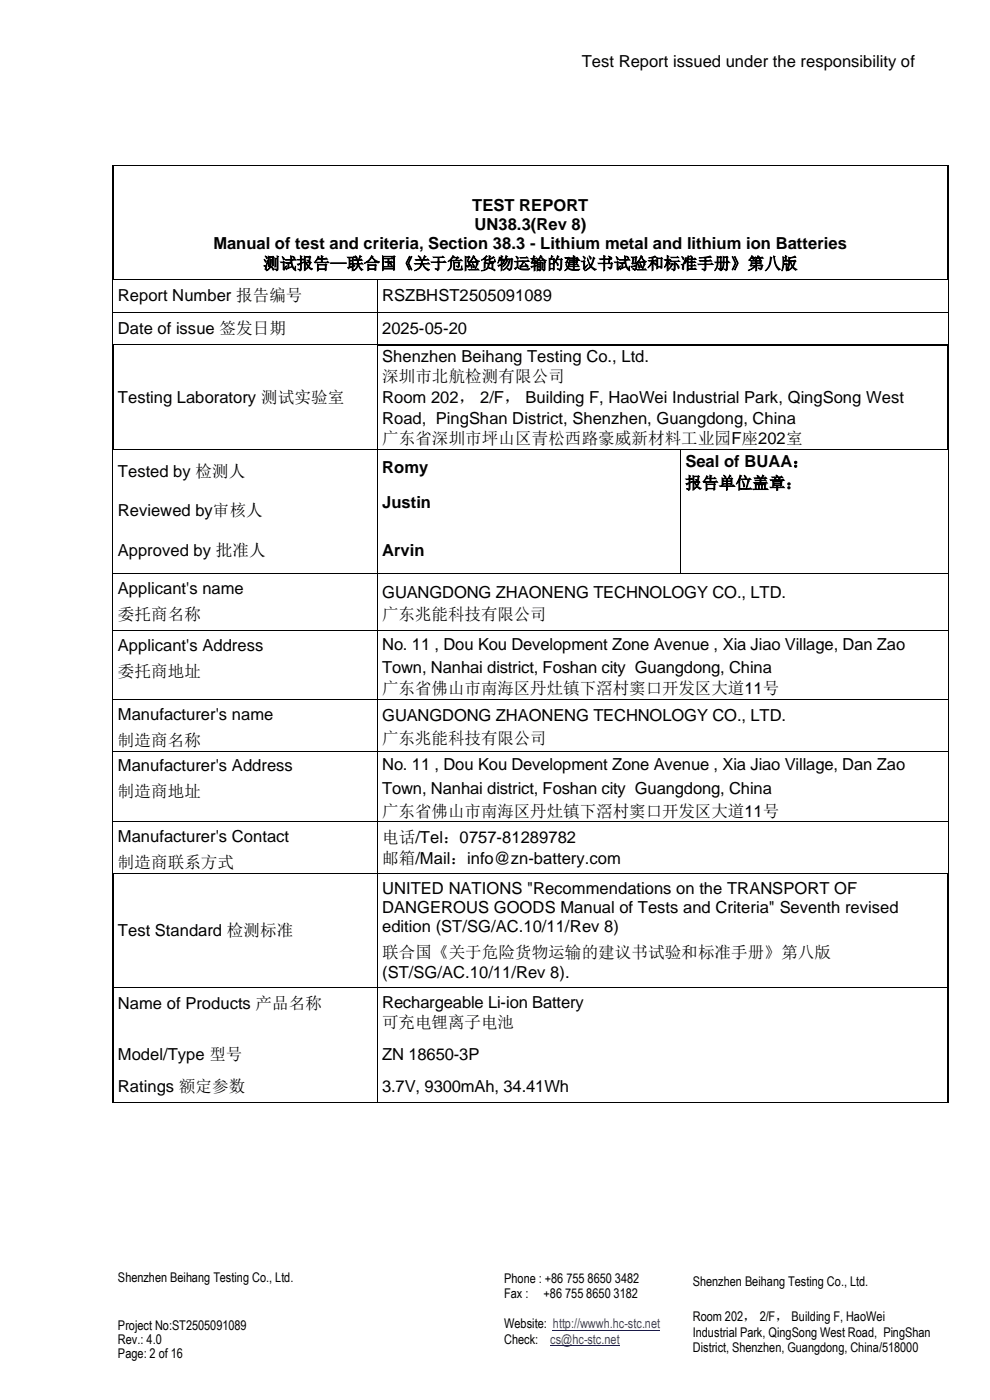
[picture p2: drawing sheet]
<svg xmlns="http://www.w3.org/2000/svg" width="210mm" height="297mm" viewBox="0 0 210 297" stroke-linecap="round" stroke-linejoin="round" font-family="sans-serif">
<defs><g id="words">
<g font-size="3.5">
<text x="123.4" y="14.3">Test Report issued under the responsibility of</text>
<text x="100.2" y="44.7">TEST REPORT</text>
<text x="45.3" y="52.8">Manual of test and criteria, Section 38.3 - Lithium metal and lithium ion Batteries</text>
<text x="100.7" y="48.7">UN38.3(Rev 8)</text>
<text x="55.8" y="57.1">测试报告—联合国《关于危险货物运输的建议书试验和标准手册》第八版</text>
<text x="25" y="63.9">Report Number 报告编号</text>
<text x="81.1" y="63.9">RSZBHST2505091089</text>
<text x="25" y="70.8">Date of issue 签发日期</text>
<text x="81.1" y="70.8">2025-05-20</text>
<text x="81.1" y="76.7">Shenzhen Beihang Testing Co., Ltd.</text>
<text x="81.1" y="81">深圳市北航检测有限公司</text>
<text x="25" y="85.6">Testing Laboratory 测试实验室</text>
<text x="81.1" y="85.6">Room 202， 2/F， Building F, HaoWei Industrial Park, QingSong West</text>
<text x="81.1" y="89.9">Road, PingShan District, Shenzhen, Guangdong, China</text>
<text x="81.1" y="94.3">广东省深圳市坪山区青松西路豪威新材料工业园F座202室</text>
<text x="25" y="101.3">Tested by 检测人</text>
<text x="81.1" y="100.3">Romy</text>
<text x="145.4" y="99.1">Seal of BUAA：</text>
<text x="81.1" y="107.8">Justin</text>
<text x="145.4" y="103.7">报告单位盖章：</text>
<text x="25" y="109.4">Reviewed by审核人</text>
<text x="25" y="118">Approved by 批准人</text>
<text x="81.1" y="118">Arvin</text>
<text x="25" y="126">Applicant's name</text>
<text x="25" y="131.5">委托商名称</text>
<text x="81.1" y="127">GUANGDONG ZHAONENG TECHNOLOGY CO., LTD.</text>
<text x="81.1" y="131.5">广东兆能科技有限公司</text>
<text x="81.1" y="137.9">No. 11 , Dou Kou Development Zone Avenue , Xia Jiao Village, Dan Zao</text>
<text x="25" y="138.2">Applicant's Address</text>
<text x="25" y="143.6">委托商地址</text>
<text x="81.1" y="142.8">Town, Nanhai district, Foshan city Guangdong, China</text>
<text x="81.1" y="147.3">广东省佛山市南海区丹灶镇下滘村窦口开发区大道11号</text>
<text x="25" y="152.8">Manufacturer's name</text>
<text x="81.1" y="152.9">GUANGDONG ZHAONENG TECHNOLOGY CO., LTD.</text>
<text x="25" y="158.3">制造商名称</text>
<text x="81.1" y="157.9">广东兆能科技有限公司</text>
<text x="25" y="163.7">Manufacturer's Address</text>
<text x="81.1" y="163.4">No. 11 , Dou Kou Development Zone Avenue , Xia Jiao Village, Dan Zao</text>
<text x="25" y="169.2">制造商地址</text>
<text x="81.1" y="168.4">Town, Nanhai district, Foshan city Guangdong, China</text>
<text x="81.1" y="173.3">广东省佛山市南海区丹灶镇下滘村窦口开发区大道11号</text>
<text x="25" y="178.7">Manufacturer's Contact</text>
<text x="81.1" y="178.8">电话/Tel：0757-81289782</text>
<text x="25" y="184.2">制造商联系方式</text>
<text x="81.1" y="183.4">邮箱/Mail：info@zn-battery.com</text>
<text x="81.1" y="189.6">UNITED NATIONS &quot;Recommendations on the TRANSPORT OF</text>
<text x="81.1" y="193.7">DANGEROUS GOODS Manual of Tests and Criteria&quot; Seventh revised</text>
<text x="81.1" y="197.8">edition (ST/SG/AC.10/11/Rev 8)</text>
<text x="25" y="198.6">Test Standard 检测标准</text>
<text x="81.1" y="203.2">联合国《关于危险货物运输的建议书试验和标准手册》第八版</text>
<text x="81.1" y="207.5">(ST/SG/AC.10/11/Rev 8).</text>
<text x="25" y="214.1">Name of Products 产品名称</text>
<text x="81.1" y="213.9">Rechargeable Li-ion Battery</text>
<text x="81.1" y="218.2">可充电锂离子电池</text>
<text x="25" y="224.9">Model/Type 型号</text>
<text x="81.1" y="225">ZN 18650-3P</text>
<text x="25" y="231.6">Ratings 额定参数</text>
<text x="81.1" y="231.6">3.7V, 9300mAh, 34.41Wh</text>
</g>
<g font-size="2.8">
<text x="25" y="272.1">Shenzhen Beihang Testing Co., Ltd.</text>
<text x="107" y="272.2">Phone : +86 755 8650 3482</text>
<text x="107" y="275.4">Fax :</text>
<text x="115.3" y="275.4">+86 755 8650 3182</text>
<text x="147" y="272.9">Shenzhen Beihang Testing Co., Ltd.</text>
<text x="107" y="281.9">Website: http://wwwh.hc-stc.net</text>
<text x="147" y="280.2">Room 202， 2/F， Building F, HaoWei</text>
<text x="25" y="282.2">Project No:ST2505091089</text>
<text x="25" y="285.1">Rev.: 4.0</text>
<text x="107" y="285.1">Check:</text>
<text x="147" y="283.6">Industrial Park, QingSong West Road, PingShan</text>
<text x="147" y="286.9">District, Shenzhen, Guangdong, China/518000</text>
<text x="25" y="288">Page: 2 of 16</text>
</g>
<text font-size="2.8" fill="#00f" x="116.7" y="285.1">cs@hc-stc.net</text>
</g></defs>
<path d="M116.7 285.5h14.7M117.3 282.3h22.7" fill="none" stroke="#00f" stroke-width=".21"/>
<g fill="none" stroke="#000" stroke-width=".21">
<path d="M23.8 35.1h177.2M24 59.4v6.7M24.3 59.4h55.7M80.1 59.4v6.7M80.2 59.4h120.8M201.1 59.4v6.7M24 66.3v6.7M24.1 66.2h55.9M24.3 73.1h55.7M80.1 66.3v6.7M80.1 73.3v22.1M80.2 66.2h120.8"/>
<path d="M201.1 66.3v6.7M24 95.6v26M24.3 95.5h55.7M80.1 95.6v26M80.2 95.5h64.1M144.3 95.6v26M144.4 95.5h56.6M201.1 95.6v26M24 121.8v11.9M24 133.9v14.5M24.1 121.7h55.9M24.1 133.8h55.9"/>
<path d="M80.1 121.8v11.9M80.1 133.9v14.5M80.2 121.7h64.1M80.2 133.8h120.8M144.4 121.7h56.6M201.1 121.8v11.9M201.1 133.9v14.5M24 148.5v10.8M24 159.5v14.8M24.1 148.4h55.9M24.1 159.4h55.9M80.1 148.5v10.8"/>
<path d="M80.1 159.5v14.8M80.2 148.4h120.8M80.2 159.4h120.8M201.1 148.5v10.8M201.1 159.5v14.8M24 174.4v10.8M24.1 174.4h55.9M80.1 174.4v10.8M80.2 174.4h120.8M201.1 174.4v10.8M24.3 185.3h55.7M80.1 185.4v24"/>
<path d="M80.2 185.3h120.8M24.1 209.5h55.9M80.1 209.6v24.2M80.2 209.5h120.8M23.8 233.9h56.2M80.2 233.9h120.8"/>
</g>
<g fill="#000">
<path d="M201 35h.3v.2h-.3z" fill-rule="evenodd"/>
<path d="M23.8 59.3h.3v.1h-.3z" fill-rule="evenodd"/>
<path d="M24.1 59.3h.2v.1h-.2z" fill-rule="evenodd"/>
<path d="M80 59.3h.2v.1h-.2z" fill-rule="evenodd"/>
<path d="M201 59.3h.2v.1h-.2z" fill-rule="evenodd"/>
<path d="M201.2 59.3l.1 .1z" fill-rule="evenodd"/>
<path d="M23.8 73.2l.3 .1z" fill-rule="evenodd"/>
<path d="M23.8 73h.3v.2h-.3z" fill-rule="evenodd"/>
<path d="M23.9 66.1h.2v.2h-.2z" fill-rule="evenodd"/>
<path d="M24.1 73h.2v.2h-.2z" fill-rule="evenodd"/>
<path d="M80 66.1h.2v.2h-.2z" fill-rule="evenodd"/>
<path d="M80 73h.2v.3h-.2z" fill-rule="evenodd"/>
<path d="M201 73h.3v.3h-.3z" fill-rule="evenodd"/>
<path d="M201 73h.3v.3h-.3z" fill-rule="evenodd"/>
<path d="M201 66.1h.2v.2h-.2z" fill-rule="evenodd"/>
<path d="M23.8 95.4h.3v.2h-.3z" fill-rule="evenodd"/>
<path d="M24.1 95.4h.2v.2h-.2z" fill-rule="evenodd"/>
<path d="M80 95.4h.2v.2h-.2z" fill-rule="evenodd"/>
<path d="M144.3 95.4h.1v.2h-.1z" fill-rule="evenodd"/>
<path d="M201 95.4h.2v.2h-.2z" fill-rule="evenodd"/>
<path d="M201.2 95.4l.1 .2z" fill-rule="evenodd"/>
<path d="M23.9 121.6h.2v.2h-.2z" fill-rule="evenodd"/>
<path d="M23.9 133.7h.2v.2h-.2z" fill-rule="evenodd"/>
<path d="M80 121.6h.2v.2h-.2z" fill-rule="evenodd"/>
<path d="M80 133.7h.2v.2h-.2z" fill-rule="evenodd"/>
<path d="M144.3 121.6h.1v.2h-.1z" fill-rule="evenodd"/>
<path d="M201 121.6h.2v.2h-.2z" fill-rule="evenodd"/>
<path d="M201 133.7h.2v.2h-.2z" fill-rule="evenodd"/>
<path d="M23.9 148.4h.2v.1h-.2z" fill-rule="evenodd"/>
<path d="M23.9 159.3h.2v.2h-.2z" fill-rule="evenodd"/>
<path d="M80 148.4h.2v.1h-.2z" fill-rule="evenodd"/>
<path d="M80 159.3h.2v.2h-.2z" fill-rule="evenodd"/>
<path d="M201 148.4h.2v.1h-.2z" fill-rule="evenodd"/>
<path d="M201 159.3h.2v.2h-.2z" fill-rule="evenodd"/>
<path d="M23.9 174.3h.2v.1h-.2z" fill-rule="evenodd"/>
<path d="M80 174.3h.2v.1h-.2z" fill-rule="evenodd"/>
<path d="M201 174.3h.2v.1h-.2z" fill-rule="evenodd"/>
<path d="M23.8 185.2h.3v.2h-.3z" fill-rule="evenodd"/>
<path d="M24.1 185.2h.2v.2h-.2z" fill-rule="evenodd"/>
<path d="M80 185.2h.2v.2h-.2z" fill-rule="evenodd"/>
<path d="M201 185.2h.2v.2h-.2z" fill-rule="evenodd"/>
<path d="M201.2 185.2l.1 .2z" fill-rule="evenodd"/>
<path d="M23.8 209.4h.3v.2h-.3z" fill-rule="evenodd"/>
<path d="M80 209.4h.2v.2h-.2z" fill-rule="evenodd"/>
<path d="M201 209.4h.3v.2h-.3z" fill-rule="evenodd"/>
<path d="M80 233.8h.2v.2h-.2z" fill-rule="evenodd"/>
<path d="M201 233.8h.3v.2h-.3z" fill-rule="evenodd"/>
</g>
<path d="M24 35.2v24.1M201.1 35.2v24.1M24 73.3v22.1M80.2 73.2h120.8M201.1 73.3v22.1M24 185.4v24M201.1 185.4v24M24 209.6v24.2M201.1 209.6v24.2" fill="none" stroke="#000" stroke-width=".25"/>
<use href="#words"/>
</svg>
